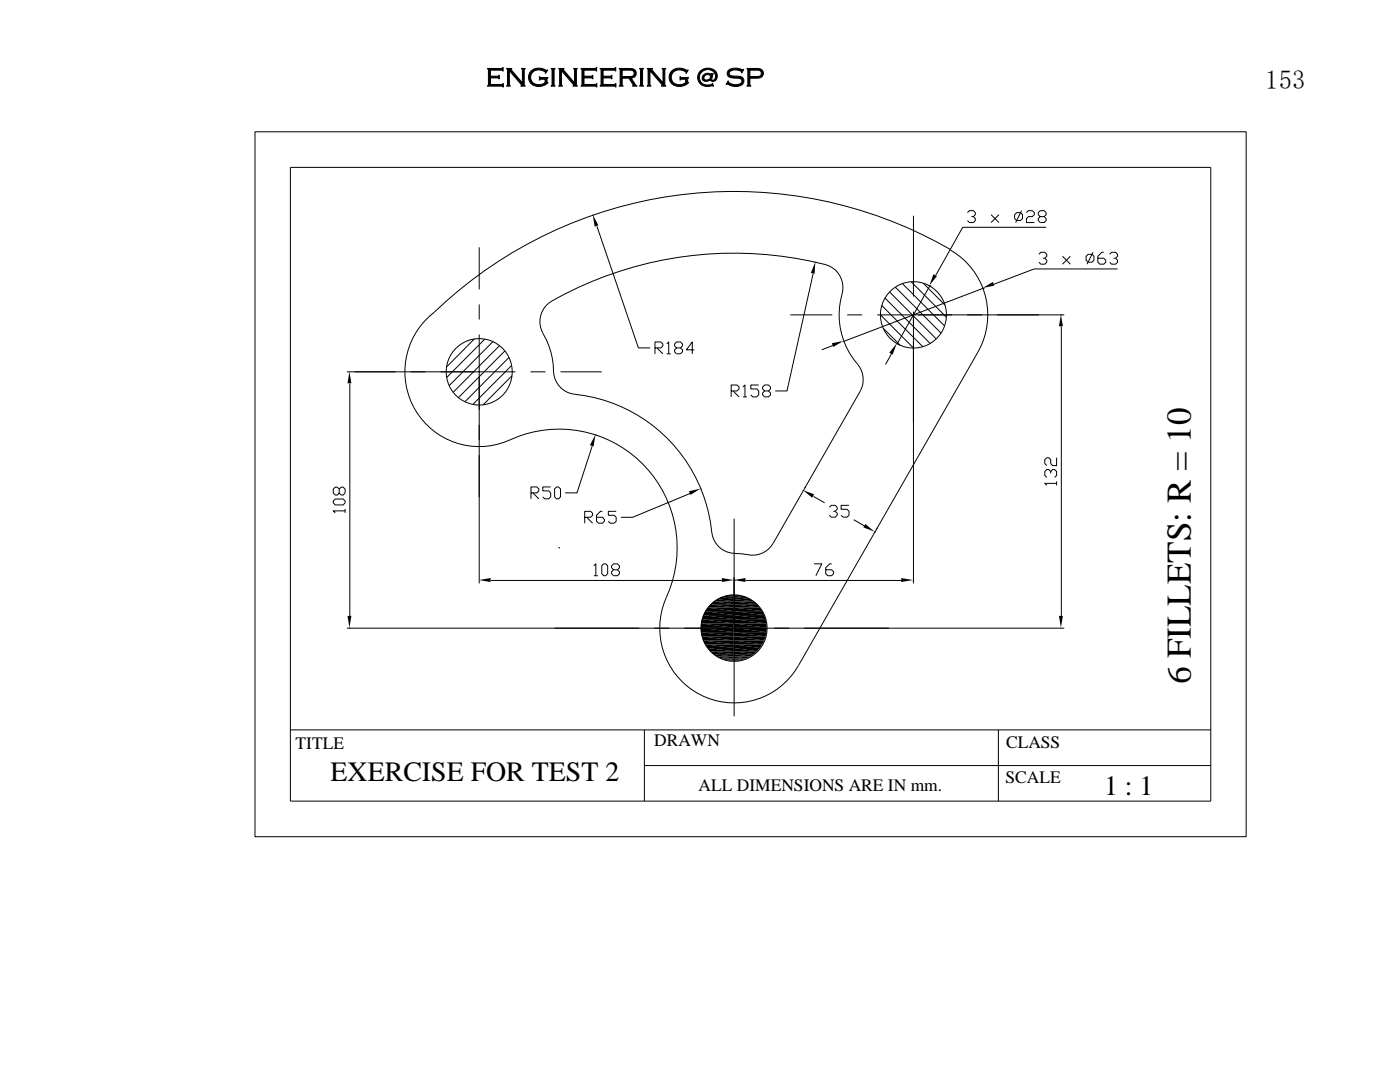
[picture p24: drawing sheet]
<svg xmlns="http://www.w3.org/2000/svg" width="279mm" height="216mm" viewBox="0 0 279 216" stroke-linecap="round" stroke-linejoin="round" font-family="sans-serif">
<defs><g id="words">
<text font-size="7" x="237.6" y="136.6" transform="rotate(-90 237.6 136.6)">6 FILLETS: R = 10</text>
<g font-size="5.6">
<text x="66" y="155.8">EXERCISE FOR TEST 2</text>
<text x="220.3" y="158.6">1 : 1</text>
</g>
<g font-size="5.3">
<text x="96.9" y="17.2">ENGINEERING @ SP</text>
<text x="252.5" y="17.8">153</text>
</g>
<g font-size="3.5">
<text x="59" y="149.5">TITLE</text>
<text x="130.6" y="148.9">DRAWN</text>
<text x="200.8" y="149.2">CLASS</text>
<text x="139.4" y="157.8">ALL DIMENSIONS ARE IN mm.</text>
<text x="200.7" y="156.2">SCALE</text>
</g>
</g></defs>
<g fill="none" stroke="#000" stroke-width=".2">
<path d="M50.9 26.3h197.8v140.7h-197.8zM58 33.4h183.6v126.5h-183.6zM95.6 49.4v8.3M118.4 42.9h.1M119.1 45.2l8.3 24.2h2.4M162.3 54.6l-5.2 23.4h-2.4M162.8 52.3h.1M176.6 59.5l9 9M177.5 58.2l9.4 9.4M178.7 57.3l9.1 9.2M180.1 56.6l8.4 8.4M181.8 56.2l7.1 7.1"/>
<path d="M182.3 43.1v16.1M184.2 56.5l4.4 4.4M185.6 57.1h.1M185.6 57.1l-6.6 11.5M189.7 49.8a86.3 86.3 0 0 0-105.8 15.3 14.9 14.9 0 0 0 .1 18.3 14.9 14.9 0 0 0 17.8 4.4 23.6 23.6 0 0 1 26.5 4.8 23.6 23.6 0 0 1 4.7 26.5 14.9 14.9 0 0 0 6.7 19.5 14.9 14.9 0 0 0 19.7-5.8l35.8-62.5a15 15 0 0 0-5.5-20.4M193.1 42.4l.4-.4h.8l.3 .4v.4l-.3 .4h-.4M194.3 43.2l.3 .4v.4l-.3 .4h-.8l-.4-.4M196.2 57.5h.1M196.2 57.5l-27.8 10.6M197.8 42.8l1.6 1.6M199.4 42.8l-1.6 1.6M202.9 42.4h.8l.4 .4v.8l-.4 .4h-.8l-.4-.4v-.8z"/>
<path d="M203.9 42l-1.2 2.4M204.9 42.4l.3-.4h.8l.4 .4v.4l-.4 .4h-.8l-.3 .4v.8h1.5M207.3 50.7l.4-.4h.8l.4 .4v.4l-.4 .4h-.4M207.6 43.2l-.4-.4v-.4l.4-.4h.8l.4 .4v.4l-.4 .4h-.8l-.4 .4v.4l.4 .4h.8l.4-.4v-.4l-.4-.4M208.5 51.5l.4 .4v.4l-.4 .4h-.8l-.4-.4M208.8 45.4h-16.7l-5.4 9.6M212 51.1l1.6 1.6M213.6 51.1l-1.6 1.6M216.8 51.1l.4-.4h.7l.4 .4v.8l-.4 .4h-.7l-.4-.4zM218.1 50.3l-1.2 2.4M220.3 50.3h-.4l-.8 .8v1.2l.4 .4h.8l.4-.4v-.4l-.4-.4h-1.2M221.5 50.7l.4-.4h.7l.4 .4v.4l-.4 .4h-.4"/>
<path d="M222.6 51.5l.4 .4v.4l-.4 .4h-.7l-.4-.4M223 53.7h-16.6l-8 3M69.2 74.2h33.7M69.8 76.6v46.4M94.7 67.6l-5.6 5.6M95.6 60.7v3.1M95.6 66.8v49.6M96.8 67.7l-7.7 7.6M98.4 68.2l-8.8 8.7M99.7 69l-9.3 9.3M100.8 70l-9.3 9.3M101.6 71.3l-8.8 8.9"/>
<path d="M102.1 72.9l-7.7 7.8M102.2 75l-5.8 5.8M105.9 74.2h3M109 61l.5-.5a73.3 73.3 0 0 1 55.9-7.5 4.8 4.8 0 0 1 2.7 5.7 15.3 15.3 0 0 0 3.4 14.5 4.8 4.8 0 0 1 .2 4.9l-17.4 30.3a4.7 4.7 0 0 1-5 2.3l-1.3-.2a5.6 5.6 0 0 1-4.7-1.6 4.8 4.8 0 0 1-1.3-2.7 30.8 30.8 0 0 0-28-27.7 4.7 4.7 0 0 1-3.5-4.5 16.1 16.1 0 0 0-2.4-8.1 4.7 4.7 0 0 1 .9-4.9zM111.9 74.2h8.2M130.7 69.4h1.2l.4-.4v-.4l-.4-.4h-1.2v2.4M131.1 69.4l1.2 1.2M133.1 68.6l.4-.4v2.4M133.1 70.6h.8M135 69.4l-.4-.4v-.4l.4-.4h.8l.4 .4v.4l-.4 .4h-.8l-.4 .4v.4l.4 .4h.8l.4-.4v-.4l-.4-.4M138.6 69.8h-1.6l1.2-1.6v2.4M145.9 78h1.2l.4-.4v-.4l-.4-.4h-1.2v2.4"/>
<path d="M146.3 78l1.2 1.2M148.3 77.2l.4-.4v2.4M148.3 79.2h.8M151.4 76.8h-1.6v.8h1.2l.4 .4v.8l-.4 .4h-.8l-.4-.4M152.6 78l-.4-.4v-.4l.4-.4h.8l.4 .4v.4l-.4 .4h-.8l-.4 .4v.4l.4 .4h.8l.4-.4v-.4l-.4-.4M157.7 62.8h8.4M166.2 68.9l-2.2 .9M168.4 68.1h.1M169.1 62.8h3M175.1 62.8h37.3M175.7 62.8h.1M175.7 62.8l6.6 6.6"/>
<path d="M176 60.9l8.2 8.3M176.3 65.5l3.4 3.4M177.9 70.7l-1.2 2M179 68.6h.1M182.3 62.2v54.2M182.3 69.4v.1M211.8 65.2v57.8M66.9 99.6h1.6l.4 .4v.4l-.4 .4h-1.6l-.4-.4v-.4zM67.7 97.6l.4-.4h.4l.4 .4v.8l-.4 .4h-.4l-.4-.4v-.8l-.4-.4h-.4l-.4 .4v.8l.4 .4h.4l.4-.4M106 98.3h1.1l.4-.4v-.3l-.4-.4h-1.1v2.3M106.4 98.3l1.1 1.2M109.9 97.2h-1.6v.7h1.2l.4 .4v.8l-.4 .4h-.8l-.4-.4"/>
<path d="M110.7 97.6l.4-.4h.4l.4 .4v1.5l-.4 .4h-.4l-.4-.4zM118.2 89l-3.1 9.3h-2.3M118.9 86.8h.1M137.7 98.5l-11.4 4.7h-2.4M139.9 97.6h.1M160.3 97.9h.1M160.8 97.1l-.2 .3M162.4 99.1l2.2 1.2M209.7 94.1l.4-.4h.4l.4 .4v.8l-.4 .4M209.7 94.5v-.4l-.4-.4h-.4l-.4 .4v.8l.4 .4M210.9 91.3v1.6h-.8l-.4-.4v-.8l-.4-.4h-.4l-.4 .4v.8l.4 .4M210.9 96.1v.8"/>
<path d="M210.9 96.5h-2.4l.4 .4M68.9 101.5v.8M68.9 101.9h-2.4l.4 .4M98 115.8h46.2M111.6 109.3h.1M116.7 103.2h1.2l.4-.4v-.4l-.4-.4h-1.2v2.4M117.1 103.2l1.2 1.2M118.5 112.9l.4-.4v2.4M118.5 114.9h.8M120.2 102h-.4l-.8 .8v1.2l.4 .4h.8l.4-.4v-.4l-.4-.4h-1.2M120.5 112.5h.4l.4 .4v1.6l-.4 .4h-.4l-.4-.4v-1.6zM122.4 113.7l-.3-.4v-.4l.3-.4h.8l.4 .4v.4l-.4 .4h-.8l-.3 .4v.4l.3 .4h.8l.4-.4v-.4l-.4-.4"/>
<path d="M123 102h-1.6v.8h1.2l.4 .4v.8l-.4 .4h-.8l-.4-.4M146.5 103.5v21.2M146.5 115.8h.1M148.9 115.8h31M162.4 112.5h1.6l-1.2 2.4M165.5 101.2l.4-.4h.8l.4 .4v.4l-.4 .4h-.4M166 112.5h-.4l-.8 .8v1.2l.4 .4h.8l.4-.4v-.4l-.4-.4h-1.2M166.7 102l.4 .4v.4l-.4 .4h-.8l-.4-.4M169.4 100.8h-1.5v.8h1.1l.4 .4v.8l-.4 .4h-.7l-.4-.4M170.4 103.7l2.2 1.3M174.6 106.2h.1M175.1 105.3l-.2 .3"/>
<path d="M182.3 115.8h.1M69.2 125.3h143.2M146.5 125.3h.1M146.5 127.7v15.2M58 145.6h183.6M128.6 145.6v14.3M128.6 152.8h113M199.2 145.6v14.3"/>
<circle cx="95.6" cy="74.2" r="6.6"/>
<circle cx="182.3" cy="62.8" r="6.6"/>
<circle cx="146.5" cy="125.3" r="6.6"/>
</g>
<g fill="#000">
<path d="M118.3 42.8l1.1 2.2-.7 .2zM162.7 52.2l-.1 2.4-.8-.1zM186.3 54.7l.7 .4-1.5 1.9zM196.1 57.5l2.1-1.2 .2 .7zM69.7 74.1l.4 2.4h-.7zM166 68.5l2.3-.5-2 1.2zM179 68.5l-.8 2.3-.7-.4zM211.7 62.8l.4 2.3h-.8zM118.8 86.7l-.3 2.4-.8-.3zM137.5 98l2.3-.5-2 1.3zM160.2 97.8l2.3 .8-.4 .7zM95.6 115.7l2.3-.4v.8z"/>
<path d="M142.4 120l.7-.5 3.3 .5zM143.1 119.5h3.3v.5zM144.1 115.3l2.3 .4-2.3 .4zM144.7 118.9h1.7v.2zM144.7 118.9l.9-.2 .8 .2zM145.6 118.7h.8v.2zM145.6 118.7l.8-.1zM146.4 118.6l.9 .1zM146.4 118.7l1.7 .2h-1.7zM146.4 118.7l1.7 .2zM146.4 119.5l4 .5h-4zM146.4 119.5h3.3l.7 .5z"/>
<path d="M146.4 115.7l2.4-.4v.8zM172.7 104.5l1.8 1.6-2.2-.9zM179.9 115.3l2.3 .4-2.3 .4zM69.4 122.9h.7l-.4 2.4zM139.8 125.3l6.6 .8h-6.5zM139.8 125.3h6.6v.8zM139.9 124.4l6.5 .9h-6.6zM139.9 124.4h6.5v.9zM139.9 126.1l6.5 .9h-6.3zM139.9 126.1h6.5v.9zM140.1 123.5l6.3 .9h-6.5zM140.1 123.5h6.3v.9z"/>
<path d="M140.1 127l6.3 .8h-6.1zM140.1 127h6.3v.8zM140.3 122.7l6.1 .8h-6.3zM140.3 122.7h6.1v.8zM140.3 127.8l6.1 .8h-5.7zM140.3 127.8h6.1v.8zM140.7 121.9l5.7 .8h-6.1zM140.7 121.9h5.7v.8zM140.7 128.6l5.7 .7h-5.2zM140.7 128.6h5.7v.7zM141.2 121.2l5.2 .7h-5.7zM141.2 121.2h5.2v.7z"/>
<path d="M141.2 129.3l5.2 .7h-4.6zM141.2 129.3h5.2v.7zM141.8 120.6l4.6 .6h-5.2zM141.8 120.6h4.6v.6zM141.8 130l4.6 .5h-4zM141.8 130h4.6v.5zM141.8 120.6l.6-.6 4 .6zM142.4 120h4v.6zM142.4 130.5l4 .5h-3.3zM142.4 130.5h4v.5zM144.7 131.7l1.7 .1zM144.7 131.7h1.7v.1z"/>
<path d="M145.6 131.8l.8 .1zM146.4 120l4.7 .6h-4.7zM146.4 120h4l.7 .6zM146.4 120.6l5.3 .6h-5.3zM146.4 120.6h4.7l.6 .6zM146.4 121.2l5.7 .7h-5.7zM146.4 121.2h5.3l.4 .7zM146.4 121.9l6.1 .8h-6.1zM146.4 121.9h5.7l.4 .8zM146.4 122.7l6.4 .8h-6.4zM146.4 122.7h6.1l.3 .8zM146.4 123.5l6.6 .9h-6.6z"/>
<path d="M146.4 123.5h6.4l.2 .9zM146.4 124.4l6.6 .9h-6.6zM146.4 124.4h6.6v.9zM146.4 125.3l6.6 .8h-6.6zM146.4 125.3h6.6v.8zM146.4 126.1l6.4 .9h-6.4zM146.4 126.1h6.6l-.2 .9zM146.4 127l6.1 .8h-6.1zM146.4 127h6.4l-.3 .8zM146.4 127.8l5.7 .8h-5.7zM146.4 127.8h6.1l-.4 .8zM146.4 128.6l5.3 .7h-5.3z"/>
<path d="M146.4 128.6h5.7l-.4 .7zM146.4 129.3l4.7 .7h-4.7zM146.4 129.3h5.3l-.6 .7zM146.4 130l4 .5h-4zM146.4 130h4.7l-.7 .5zM146.4 130.5l3.3 .5h-3.3zM146.4 130.5h4l-.7 .5zM146.4 131.4l1.7 .3h-1.7zM146.4 131.7l.9 .1h-.9zM146.4 131.7h1.7l-.8 .1zM146.4 131.8h.9zM211.3 122.9h.8l-.4 2.4z"/>
</g>
<path d="M143.9 119h5" fill="none" stroke="#000" stroke-width=".27"/>
<path d="M143.1 119.3h6.6" fill="none" stroke="#000" stroke-width=".39"/>
<path d="M143.1 131.2h6.6" fill="none" stroke="#000" stroke-width=".38"/>
<path d="M143.9 131.5h5" fill="none" stroke="#000" stroke-width=".28"/>
<use href="#words"/>
</svg>
